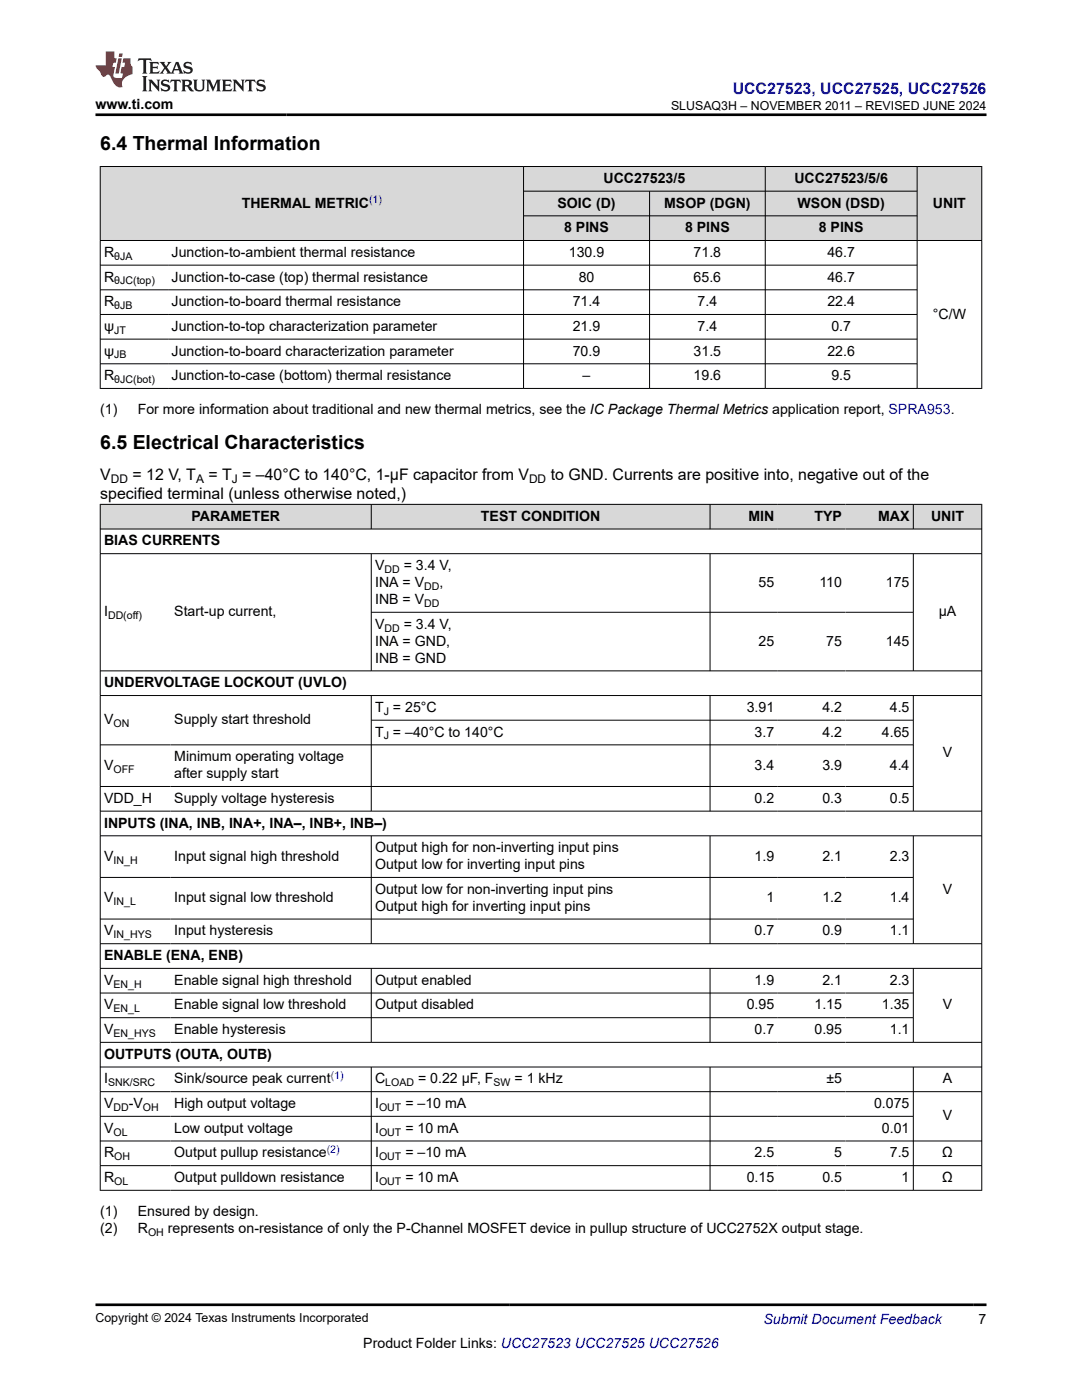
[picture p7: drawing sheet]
<svg xmlns="http://www.w3.org/2000/svg" width="216mm" height="279mm" viewBox="0 0 216 279" stroke-linecap="round" stroke-linejoin="round" font-family="sans-serif">
<defs><g id="words">
<g font-size="3.9">
<text x="20" y="29.9">6.4 Thermal Information</text>
<text x="20" y="89.6">6.5 Electrical Characteristics</text>
</g>
<text font-size="3.2" fill="#00f" x="146.2" y="18.7">UCC27523, UCC27525, UCC27526</text>
<g font-size="3.2">
<text x="20" y="95.8">V</text>
<text x="26.4" y="95.8">= 12 V, T</text>
<text x="41.6" y="95.8">= T = –40°C to 140°C, 1-µF capacitor from V</text>
<text x="109.9" y="95.8">to GND. Currents are positive into, negative out of the</text>
<text x="20" y="99.6">specified terminal (unless otherwise noted,)</text>
</g>
<g font-size="2.8">
<text x="19" y="21.8">www.ti.com</text>
<text x="48.2" y="41.4">THERMAL METRIC</text>
<text x="111.2" y="41.4">SOIC (D)</text>
<text x="120.4" y="36.5">UCC27523/5</text>
<text x="132.5" y="41.4">MSOP (DGN)</text>
<text x="158.5" y="36.5">UCC27523/5/6</text>
<text x="159.2" y="41.4">WSON (DSD)</text>
<text x="186.2" y="41.4">UNIT</text>
<text x="112.6" y="46.3">8 PINS</text>
<text x="136.7" y="46.3">8 PINS</text>
<text x="163.4" y="46.3">8 PINS</text>
<text x="20.8" y="51.3">R</text>
<text x="34.2" y="51.3">Junction-to-ambient thermal resistance</text>
<text x="113.5" y="51.3">130.9</text>
<text x="138.4" y="51.3">71.8</text>
<text x="165.1" y="51.3">46.7</text>
<text x="20.8" y="56.2">R</text>
<text x="34.2" y="56.2">Junction-to-case (top) thermal resistance</text>
<text x="115.5" y="56.2">80</text>
<text x="138.4" y="56.2">65.6</text>
<text x="165.1" y="56.2">46.7</text>
<text x="20.8" y="61.1">R</text>
<text x="34.2" y="61.1">Junction-to-board thermal resistance</text>
<text x="114.3" y="61.1">71.4</text>
<text x="139.2" y="61.1">7.4</text>
<text x="165.1" y="61.1">22.4</text>
<text x="186.1" y="63.6">°C/W</text>
<text x="20.8" y="66">ψ</text>
<text x="20.8" y="71">ψ</text>
<text x="34.2" y="66">Junction-to-top characterization parameter</text>
<text x="34.2" y="71">Junction-to-board characterization parameter</text>
<text x="114.3" y="66">21.9</text>
<text x="114.3" y="71">70.9</text>
<text x="138.4" y="71">31.5</text>
<text x="139.2" y="66">7.4</text>
<text x="165.1" y="71">22.6</text>
<text x="165.9" y="66">0.7</text>
<text x="20.8" y="75.9">R</text>
<text x="34.2" y="75.9">Junction-to-case (bottom) thermal resistance</text>
<text x="116.3" y="75.9">–</text>
<text x="138.4" y="75.9">19.6</text>
<text x="165.9" y="75.9">9.5</text>
<text x="20" y="82.7">(1)</text>
<text x="27.5" y="82.7">For more information about traditional and new thermal metrics, see the IC Package Thermal Metrics application report, SPRA953.</text>
<text x="38.2" y="103.9">PARAMETER</text>
<text x="96" y="103.9">TEST CONDITION</text>
<text x="149.3" y="103.9">MIN</text>
<text x="162.5" y="103.9">TYP</text>
<text x="175.2" y="103.9">MAX</text>
<text x="185.8" y="103.9">UNIT</text>
<text x="20.8" y="108.9">BIAS CURRENTS</text>
<text x="74.8" y="113.8">V</text>
<text x="80.6" y="113.8">= 3.4 V,</text>
<text x="74.8" y="117.2">INA = V</text>
<text x="87.7" y="117.2">,</text>
<text x="151.4" y="117.2">55</text>
<text x="163.5" y="117.2">110</text>
<text x="176.8" y="117.2">175</text>
<text x="20.8" y="123">I</text>
<text x="34.8" y="123">Start-up current,</text>
<text x="74.8" y="120.5">INB = V</text>
<text x="74.8" y="125.5">V</text>
<text x="80.6" y="125.5">= 3.4 V,</text>
<text x="187.3" y="123">μA</text>
<text x="74.8" y="128.9">INA = GND,</text>
<text x="151.4" y="128.9">25</text>
<text x="164.9" y="128.9">75</text>
<text x="176.8" y="128.9">145</text>
<text x="20.8" y="137.2">UNDERVOLTAGE LOCKOUT (UVLO)</text>
<text x="74.8" y="132.2">INB = GND</text>
<text x="74.8" y="142.1">T = 25°C</text>
<text x="149" y="142.1">3.91</text>
<text x="164.1" y="142.1">4.2</text>
<text x="177.6" y="142.1">4.5</text>
<text x="20.8" y="144.5">V</text>
<text x="34.8" y="144.5">Supply start threshold</text>
<text x="74.8" y="147">T = –40°C to 140°C</text>
<text x="150.6" y="147">3.7</text>
<text x="164.1" y="147">4.2</text>
<text x="176" y="147">4.65</text>
<text x="20.8" y="153.6">V</text>
<text x="34.8" y="151.9">Minimum operating voltage</text>
<text x="34.8" y="155.3">after supply start</text>
<text x="150.6" y="153.6">3.4</text>
<text x="164.1" y="153.6">3.9</text>
<text x="177.6" y="153.6">4.4</text>
<text x="188.1" y="151.2">V</text>
<text x="20.8" y="160.2">VDD_H</text>
<text x="34.8" y="160.2">Supply voltage hysteresis</text>
<text x="150.6" y="160.2">0.2</text>
<text x="164.1" y="160.2">0.3</text>
<text x="177.6" y="160.2">0.5</text>
<text x="20.8" y="165.2">INPUTS (INA, INB, INA+, INA–, INB+, INB–)</text>
<text x="20.8" y="171.8">V</text>
<text x="34.8" y="171.8">Input signal high threshold</text>
<text x="74.8" y="170.1">Output high for non-inverting input pins</text>
<text x="74.8" y="173.5">Output low for inverting input pins</text>
<text x="150.6" y="171.8">1.9</text>
<text x="164.1" y="171.8">2.1</text>
<text x="177.6" y="171.8">2.3</text>
<text x="74.8" y="178.4">Output low for non-inverting input pins</text>
<text x="188.1" y="178.4">V</text>
<text x="20.8" y="180.1">V</text>
<text x="34.8" y="180.1">Input signal low threshold</text>
<text x="74.8" y="181.8">Output high for inverting input pins</text>
<text x="152.9" y="180.1">1</text>
<text x="164.1" y="180.1">1.2</text>
<text x="177.6" y="180.1">1.4</text>
<text x="20.8" y="186.7">V</text>
<text x="20.8" y="191.6">ENABLE (ENA, ENB)</text>
<text x="34.8" y="186.7">Input hysteresis</text>
<text x="150.6" y="186.7">0.7</text>
<text x="164.1" y="186.7">0.9</text>
<text x="177.6" y="186.7">1.1</text>
<text x="20.8" y="196.5">V</text>
<text x="34.8" y="196.5">Enable signal high threshold</text>
<text x="74.8" y="196.5">Output enabled</text>
<text x="150.6" y="196.5">1.9</text>
<text x="164.1" y="196.5">2.1</text>
<text x="177.6" y="196.5">2.3</text>
<text x="20.8" y="201.5">V</text>
<text x="34.8" y="201.5">Enable signal low threshold</text>
<text x="74.8" y="201.5">Output disabled</text>
<text x="149" y="201.5">0.95</text>
<text x="162.5" y="201.5">1.15</text>
<text x="176" y="201.5">1.35</text>
<text x="188.1" y="201.5">V</text>
<text x="20.8" y="206.4">V</text>
<text x="34.8" y="206.4">Enable hysteresis</text>
<text x="150.6" y="206.4">0.7</text>
<text x="162.5" y="206.4">0.95</text>
<text x="177.6" y="206.4">1.1</text>
<text x="20.8" y="211.3">OUTPUTS (OUTA, OUTB)</text>
<text x="20.8" y="216.2">I</text>
<text x="20.8" y="221.1">V</text>
<text x="25.7" y="221.1">-V</text>
<text x="34.8" y="216.2">Sink/source peak current</text>
<text x="34.8" y="221.1">High output voltage</text>
<text x="74.8" y="216.2">C</text>
<text x="74.8" y="221.1">I</text>
<text x="80.9" y="221.1">= –10 mA</text>
<text x="83.4" y="216.2">= 0.22 µF, F</text>
<text x="102.7" y="216.2">= 1 kHz</text>
<text x="164.9" y="216.2">±5</text>
<text x="174.4" y="221.1">0.075</text>
<text x="188.1" y="216.2">A</text>
<text x="20.8" y="226.1">V</text>
<text x="34.8" y="226.1">Low output voltage</text>
<text x="74.8" y="226.1">I</text>
<text x="80.9" y="226.1">= 10 mA</text>
<text x="176" y="226.1">0.01</text>
<text x="188.1" y="223.6">V</text>
<text x="20.8" y="231">R</text>
<text x="34.8" y="231">Output pullup resistance</text>
<text x="74.8" y="231">I</text>
<text x="80.9" y="231">= –10 mA</text>
<text x="150.6" y="231">2.5</text>
<text x="166.5" y="231">5</text>
<text x="177.6" y="231">7.5</text>
<text x="188" y="231">Ω</text>
<text x="20.8" y="235.9">R</text>
<text x="34.8" y="235.9">Output pulldown resistance</text>
<text x="74.8" y="235.9">I</text>
<text x="80.9" y="235.9">= 10 mA</text>
<text x="149" y="235.9">0.15</text>
<text x="164.1" y="235.9">0.5</text>
<text x="179.9" y="235.9">1</text>
<text x="188" y="235.9">Ω</text>
<text x="20" y="242.7">(1)</text>
<text x="27.5" y="242.7">Ensured by design.</text>
<text x="20" y="246.1">(2)</text>
<text x="27.5" y="246.1">R</text>
<text x="33.5" y="246.1">represents on-resistance of only the P-Channel MOSFET device in pullup structure of UCC2752X output stage.</text>
<text x="72.5" y="269">Product Folder Links: UCC27523 UCC27525 UCC27526</text>
<text x="195.3" y="264.2">7</text>
</g>
<text font-size="2.8" fill="#00f" x="152.4" y="264.2">Submit Document Feedback</text>
<g font-size="2.5">
<text x="133.9" y="21.9">SLUSAQ3H – NOVEMBER 2011 – REVISED JUNE 2024</text>
<text x="19" y="263.9">Copyright © 2024 Texas Instruments Incorporated</text>
</g>
<g font-size="2.4">
<text x="22.1" y="96.4">DD</text>
<text x="39.1" y="96.4">A</text>
<text x="46.3" y="96.4">J</text>
<text x="105.6" y="96.4">DD</text>
</g>
<g font-size="2.1" fill="#00f">
<text x="73.6" y="40.5">(1)</text>
<text x="66" y="215.3">(1)</text>
<text x="65.2" y="230">(2)</text>
</g>
<g font-size="2.1">
<text x="22.8" y="51.8">θJA</text>
<text x="22.8" y="56.8">θJC(top)</text>
<text x="22.8" y="61.7">θJB</text>
<text x="22.8" y="66.6">JT</text>
<text x="22.8" y="71.5">JB</text>
<text x="22.8" y="76.4">θJC(bot)</text>
<text x="76.7" y="114.3">DD</text>
<text x="84.7" y="117.7">DD</text>
<text x="21.6" y="123.6">DD(off)</text>
<text x="84.7" y="121.1">DD</text>
<text x="76.7" y="126">DD</text>
<text x="76.6" y="142.6">J</text>
<text x="22.6" y="145.1">ON</text>
<text x="76.6" y="147.6">J</text>
<text x="22.6" y="154.2">OFF</text>
<text x="22.6" y="172.3">IN_H</text>
<text x="22.6" y="180.6">IN_L</text>
<text x="22.6" y="187.3">IN_HYS</text>
<text x="22.6" y="197.1">EN_H</text>
<text x="22.6" y="202">EN_L</text>
<text x="22.6" y="206.9">EN_HYS</text>
<text x="21.6" y="216.8">SNK/SRC</text>
<text x="22.6" y="221.7">DD</text>
<text x="28.5" y="221.7">OH</text>
<text x="75.6" y="221.7">OUT</text>
<text x="76.9" y="216.8">LOAD</text>
<text x="98.5" y="216.8">SW</text>
<text x="22.6" y="226.6">OL</text>
<text x="75.6" y="226.6">OUT</text>
<text x="22.8" y="231.5">OH</text>
<text x="75.6" y="231.5">OUT</text>
<text x="22.8" y="236.5">OL</text>
<text x="75.6" y="236.5">OUT</text>
<text x="29.5" y="246.7">OH</text>
</g>
</g></defs>
<g fill="#d8d8d8">
<path d="M20 33.2h175.9v5h-175.9z" fill-rule="evenodd"/>
<path d="M20.1 33.3h84.3v14.6h-84.3z" fill-rule="evenodd"/>
<path d="M104.5 33.3h48.1v4.8h-48.1z" fill-rule="evenodd"/>
<path d="M152.8 33.3h30.1v4.8h-30.1z" fill-rule="evenodd"/>
<path d="M183.1 33.3h12.7v14.6h-12.7z" fill-rule="evenodd"/>
<path d="M104.5 38.2h25.1v4.8h-25.1z" fill-rule="evenodd"/>
<path d="M129.7 38.2h22.9v4.8h-22.9z" fill-rule="evenodd"/>
<path d="M152.8 38.2h30.1v4.8h-30.1z" fill-rule="evenodd"/>
<path d="M104.5 43.1h25.1v4.8h-25.1z" fill-rule="evenodd"/>
<path d="M129.7 43.1h22.9v4.8h-22.9z" fill-rule="evenodd"/>
<path d="M152.8 43.1h30.1v4.8h-30.1z" fill-rule="evenodd"/>
</g>
<g fill="none" stroke="#000" stroke-width=".2">
<path d="M19.9 33.2h176.1M20 33.2v44.4M104.5 33.2v44.4M104.5 38.2h78.6M129.6 38.2v39.4M152.7 33.2v44.4M183 33.2v44.4M195.9 33.2v44.4M19.9 48h176.1M19.9 52.9h163.2M19.9 57.8h163.2M104.5 43.1h78.6"/>
<path d="M19.9 62.8h163.2M19.9 67.7h163.2M19.9 72.6h163.2M196 77.5h-176.1"/>
</g>
<g fill="#d8d8d8">
<path d="M20 100.7h175.9v4.9h-175.9z" fill-rule="evenodd"/>
<path d="M20.1 100.7h53.9v4.8h-53.9z" fill-rule="evenodd"/>
<path d="M74.1 100.7h67.5v4.8h-67.5z" fill-rule="evenodd"/>
<path d="M141.7 100.7h13.5v4.8h-13.5z" fill-rule="evenodd"/>
<path d="M155.2 100.7h13.5v4.8h-13.5z" fill-rule="evenodd"/>
<path d="M168.7 100.7h13.5v4.8h-13.5z" fill-rule="evenodd"/>
<path d="M182.3 100.7h13.5v4.8h-13.5z" fill-rule="evenodd"/>
</g>
<g fill="none" stroke="#000" stroke-width=".2">
<path d="M19.9 100.7h176.1M19.9 105.6h176.1M19.9 110.5h176.1M20 100.6v137M74.1 100.6v5M74.1 110.5v23.4M141.7 100.6v5M141.7 110.5v23.4M182.2 100.6v5M182.2 110.5v23.4M195.9 100.6v137M19.9 133.9h176.1"/>
<path d="M19.9 138.8h176.1M74.1 138.8v23.1M74.1 122.2h108.2M141.7 138.8v23.1M182.2 138.8v23.1M19.9 148.7h162.4M19.9 157h162.4M74.1 143.7h108.2M19.9 166.8h176.1M19.9 175.1h162.4M74.1 166.8v21.6M141.7 166.8v21.6"/>
<path d="M182.2 166.8v21.6M196 161.9h-176.1M19.9 183.4h162.4M19.9 193.3h176.1M19.9 198.2h162.4M74.1 193.3v14.8M141.7 193.3v14.8M182.2 193.3v14.8M196 188.3h-176.1M19.9 208h176.1M19.9 203.1h162.4M19.9 212.9h176.1"/>
<path d="M19.9 217.9h176.1M74.1 212.9v24.7M141.7 212.9v24.7M182.2 212.9v24.7M19.9 222.8h162.4M19.9 232.6h176.1M19.9 237.6h176.1M196 227.7h-176.1"/>
</g>
<path d="M27.7 11.6l-.2 .6 .5-.2h.6v.1v2.2l-.2 .4h1l-.2-.4v-2.2v-.1h.5l.5 .2-.1-.6zM29.8 12.4l.2 .3v1.6l-.2 .4h1.9l.1-.6a1.08 1.08 0 0 1-1.3 .2v-.7h.6l.4 .2v-.7l-.4 .2h-.6v-.5l.2-.2a1 1 0 0 1 1 .3l-.1-.5zM31.8 12.4l1 1.1-1 1.2h.9l-.2-.2 .4-.8 .5 .8-.2 .2h1.6l-.2-.2 .1-.5h1l.1 .5-.1 .2h.9l-.2-.4-.8-1.9h-.5l-1 2.1-.8-1.1 .9-1h-.8l.2 .2-.5 .6-.3-.6 .1-.2zM35.2 12.8l.4 1h-.8zM36.8 12.5a.65 .65 0 0 0-.2 .7 .65 .65 0 0 0 .6 .5l.7 .1 .1 .3a.79 .79 0 0 1-.7 .4 .79 .79 0 0 1-.7-.5l.1 .7 .2-.1a.93 .93 0 0 0 1.1 0 .93 .93 0 0 0 .4-.9 1.46 1.46 0 0 0-1.2-.6l-.1-.3a1.09 1.09 0 0 1 1.2 .2l-.2-.6-.1 .1-.6-.2zM28.4 15.2l.2 .4v2.2l-.2 .4h1l-.2-.4v-2.2l.2-.4zM29.6 15.9l.2 .4v1.5l-.2 .4h.8l-.3-.4v-1.3l1.7 1.8v-2l.2-.4h-.8l.2 .2 .1 1.1-1.2-1.3zM32.3 16a.65 .65 0 0 0-.2 .8 .65 .65 0 0 0 .7 .4l.6 .2 .1 .2a.79 .79 0 0 1-.7 .4 .79 .79 0 0 1-.7-.5l.1 .7 .2-.1a.93 .93 0 0 0 1.1 .1 .93 .93 0 0 0 .4-1 1.46 1.46 0 0 0-1.2-.5l-.1-.4a1.09 1.09 0 0 1 1.2 .2l-.2-.6-.1 .1-.6-.1zM34.1 15.9l-.1 .6a.63 .63 0 0 1 .7-.3l.1 1.6-.3 .4h1l-.2-.4v-1.6a.66 .66 0 0 1 .8 .3l-.1-.6zM36.2 15.9l.2 .4v1.5l-.2 .4h.9l-.2-.2v-.7h.5l.1 .2a.79 .79 0 0 0 1.2 .6l-1-.9a.61 .61 0 0 0 .6-.6 .61 .61 0 0 0-.5-.7zM36.9 16.2h.2a.47 .47 0 0 1 .5 .1 .47 .47 0 0 1 .1 .5l-.2 .1-.6 .1zM38.5 15.9l.2 .2a2.27 2.27 0 0 0 .4 2 1.04 1.04 0 0 0 1.7-.7v-1.3l.2-.2h-.8l.2 .4v1.1a.6 .6 0 0 1-.6 .6 .6 .6 0 0 1-.6-.6v-1.1l.3-.4zM41.1 15.9l.2 .4v1.5l-.2 .4h.7l-.2-.4v-1.4l.9 1.9 .8-1.9v1.4l-.2 .4h1l-.3-.4v-1.5l.3-.4h-.8l-.7 1.5-.7-1.5zM44.3 15.9l.2 .4v1.5l-.2 .4h1.9l.1-.6a1.09 1.09 0 0 1-1.3 .2v-.7h.6l.4 .2v-.6l-.4 .2h-.6v-.6l.2-.1a1.01 1.01 0 0 1 1 .3l-.1-.6zM46.4 15.9l.3 .4v1.5l-.3 .4h.8l-.2-.4v-1.3l1.6 1.8v-2l.2-.4h-.7l.2 .2v1.1l-1.2-1.3zM49 15.9l-.1 .6a.63 .63 0 0 1 .8-.3v1.6l-.3 .4h1l-.2-.4v-1.6a.66 .66 0 0 1 .8 .3l-.1-.6zM51.4 16a.65 .65 0 0 0-.2 .8 .65 .65 0 0 0 .6 .4l.6 .2 .2 .2a.79 .79 0 0 1-.8 .4 .79 .79 0 0 1-.6-.5l.1 .7 .2-.1a.93 .93 0 0 0 1 .1 .93 .93 0 0 0 .5-1 1.46 1.46 0 0 0-1.3-.5l-.1-.4a1.09 1.09 0 0 1 1.3 .2l-.2-.6-.2 .1-.5-.1z" fill="#231f20"/>
<path d="M21.1 10.3v2.7h-2.1l.1 .4 .9 1a.95 .95 0 0 0 .9 .9 .59 .59 0 0 1 .6-.4 .59 .59 0 0 1 .5 .3l.4 .8a1.59 1.59 0 0 0 2.1 1.4 1.61 1.61 0 0 1 1-2.3l1-.3-.1-1.5a1.59 1.59 0 0 1-.4-1.7h-1.4l-.2 .9h.5l-.1 .9h-.5l-.2 .9v.3l.4 .1-.2 .9h-.6a.73 .73 0 0 1-1.1-.7l.3-1.5h-.5l.2-.9h.5l.2-.9h-.5v-1.3zM23.6 11.6l-.6 3.1h.7l.6-3.1zM23.8 10.7l-.1 .6h.7l.1-.6z" fill="#ed1c24"/>
<path d="M19 22.9h177.8M19 260.4h177.8" fill="none" stroke="#000" stroke-width=".53"/>
<use href="#words"/>
</svg>
